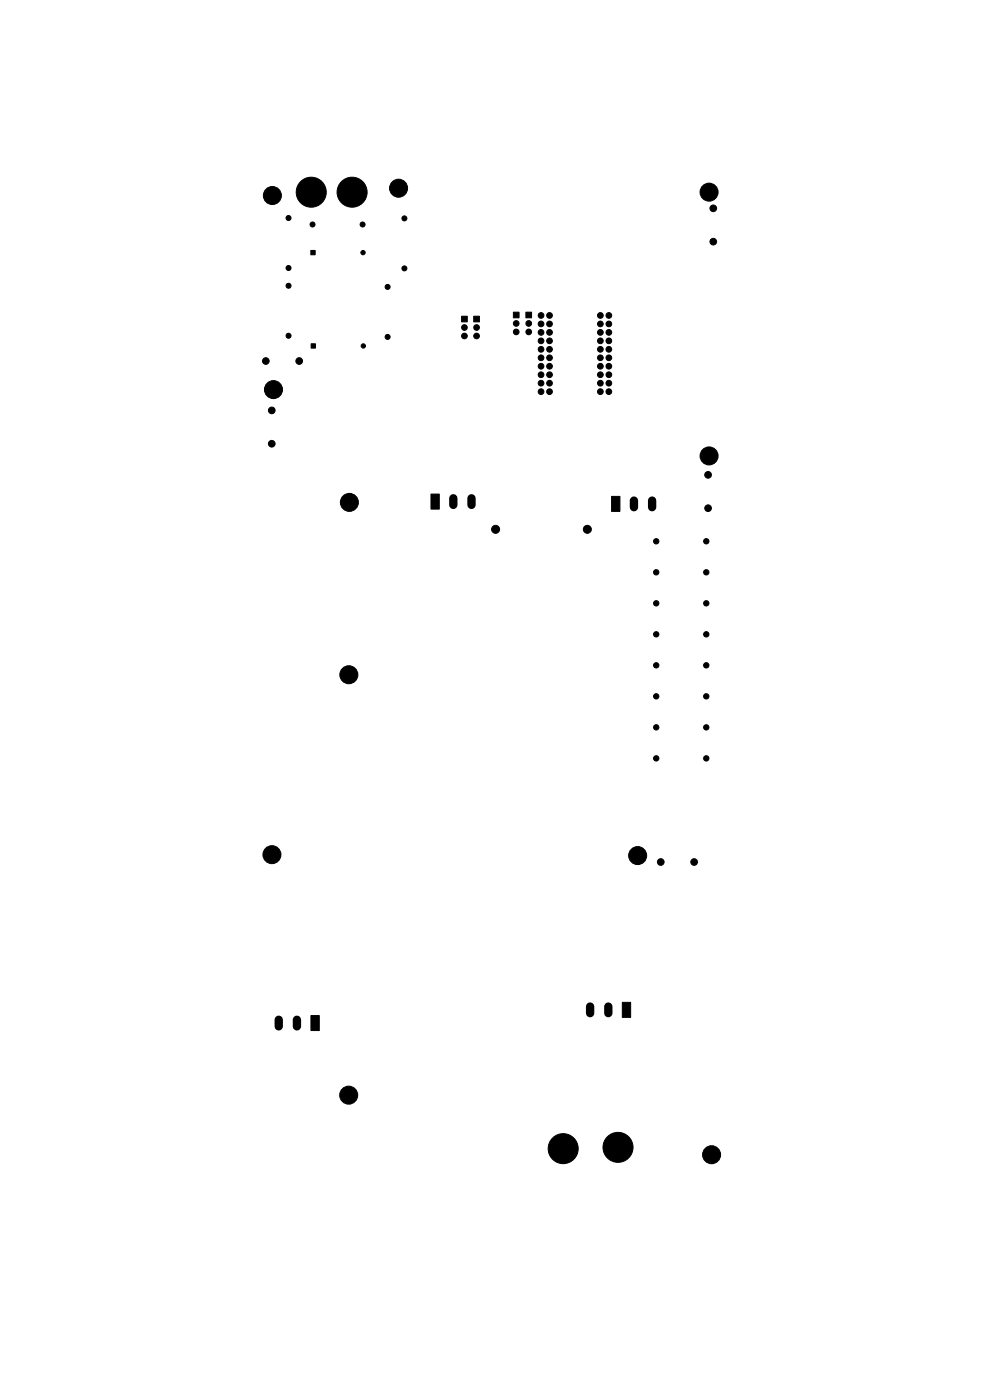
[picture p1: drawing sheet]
<svg xmlns="http://www.w3.org/2000/svg" width="297mm" height="420mm" viewBox="0 0 297 420" stroke-linecap="round" stroke-linejoin="round" font-family="sans-serif">
<g fill="#000" stroke="#000" stroke-width=".3">
<path d="M93.1 75.1h1.3v1.3h-1.3zM138.3 94.9h1.7v1.7h-1.7zM142 94.9h1.7v1.7h-1.7zM153.9 93.6h1.7v1.7h-1.7zM157.6 93.6h1.7v1.7h-1.7zM93.2 103.1h1.3v1.3h-1.3zM129.2 148.2h2.5v4.5h-2.5zM183.3 148.9h2.5v4.5h-2.5zM93.2 304.7h2.5v4.5h-2.5zM186.5 300.7h2.5v4.5h-2.5z"/>
<circle cx="79.6" cy="58.7" r=".4"/>
<circle cx="80.2" cy="57.2" r=".4"/>
<circle cx="81.6" cy="58.7" r="2.7"/>
<circle cx="81.6" cy="56.6" r=".4"/>
<circle cx="83.1" cy="57.2" r=".4"/>
<circle cx="83.7" cy="58.7" r=".4"/>
<circle cx="89.9" cy="57.7" r=".45"/>
<circle cx="90.9" cy="55.3" r=".45"/>
<circle cx="93.3" cy="57.7" r="4.5"/>
<circle cx="93.3" cy="54.3" r=".45"/>
<circle cx="95.7" cy="55.3" r=".45"/>
<circle cx="96.7" cy="57.7" r=".45"/>
<circle cx="102.1" cy="57.7" r=".45"/>
<circle cx="103.1" cy="55.3" r=".45"/>
<circle cx="105.5" cy="57.7" r="4.5"/>
<circle cx="105.5" cy="54.3" r=".45"/>
<circle cx="107.9" cy="55.3" r=".45"/>
<circle cx="108.9" cy="57.7" r=".45"/>
<circle cx="117.4" cy="56.5" r=".4"/>
<circle cx="118" cy="55" r=".4"/>
<circle cx="118" cy="57.9" r=".4"/>
<circle cx="119.4" cy="58.5" r=".4"/>
<circle cx="119.4" cy="56.5" r="2.7"/>
<circle cx="119.5" cy="54.4" r=".4"/>
<circle cx="120.9" cy="55" r=".4"/>
<circle cx="120.9" cy="57.9" r=".4"/>
<circle cx="121.5" cy="56.5" r=".4"/>
<circle cx="210.5" cy="57.6" r=".4"/>
<circle cx="211.1" cy="56.2" r=".4"/>
<circle cx="211.1" cy="59.1" r=".4"/>
<circle cx="212.5" cy="57.6" r="2.7"/>
<circle cx="212.5" cy="59.7" r=".4"/>
<circle cx="212.5" cy="55.6" r=".4"/>
<circle cx="213.9" cy="59.1" r=".4"/>
<circle cx="213.9" cy="56.2" r=".4"/>
<circle cx="214.5" cy="57.6" r=".4"/>
<circle cx="80.2" cy="60.1" r=".4"/>
<circle cx="81.6" cy="60.7" r=".4"/>
<circle cx="83.1" cy="60.1" r=".4"/>
<circle cx="86.5" cy="65.4" r=".75"/>
<circle cx="90.9" cy="60" r=".45"/>
<circle cx="93.3" cy="61" r=".45"/>
<circle cx="93.7" cy="67.3" r=".75"/>
<circle cx="95.7" cy="60" r=".45"/>
<circle cx="103.1" cy="60" r=".45"/>
<circle cx="105.5" cy="61" r=".45"/>
<circle cx="107.9" cy="60" r=".45"/>
<circle cx="108.7" cy="67.3" r=".75"/>
<circle cx="108.8" cy="75.8" r=".65"/>
<circle cx="121.2" cy="65.5" r=".75"/>
<circle cx="213.8" cy="72.5" r="1"/>
<circle cx="213.8" cy="62.5" r="1"/>
<circle cx="86.5" cy="85.7" r=".75"/>
<circle cx="86.5" cy="80.4" r=".75"/>
<circle cx="116.2" cy="86.1" r=".75"/>
<circle cx="121.2" cy="80.5" r=".75"/>
<circle cx="139.2" cy="98.3" r=".85"/>
<circle cx="142.8" cy="98.3" r=".85"/>
<circle cx="154.7" cy="97" r=".85"/>
<circle cx="154.7" cy="99.6" r=".85"/>
<circle cx="158.5" cy="97" r=".85"/>
<circle cx="158.5" cy="99.6" r=".85"/>
<circle cx="162.1" cy="94.6" r=".86"/>
<circle cx="162.1" cy="99.7" r=".86"/>
<circle cx="162.1" cy="97.2" r=".86"/>
<circle cx="164.7" cy="97.2" r=".86"/>
<circle cx="164.7" cy="99.7" r=".86"/>
<circle cx="164.7" cy="94.6" r=".86"/>
<circle cx="179.9" cy="99.7" r=".86"/>
<circle cx="179.9" cy="94.6" r=".86"/>
<circle cx="179.9" cy="97.2" r=".86"/>
<circle cx="182.5" cy="97.2" r=".86"/>
<circle cx="182.5" cy="94.6" r=".86"/>
<circle cx="182.5" cy="99.7" r=".86"/>
<circle cx="79.7" cy="108.3" r="1"/>
<circle cx="79.9" cy="116.9" r=".4"/>
<circle cx="80.5" cy="115.4" r=".4"/>
<circle cx="80.5" cy="118.3" r=".4"/>
<circle cx="82" cy="118.9" r=".4"/>
<circle cx="82" cy="116.9" r="2.7"/>
<circle cx="82" cy="114.9" r=".4"/>
<circle cx="83.4" cy="115.4" r=".4"/>
<circle cx="83.4" cy="118.3" r=".4"/>
<circle cx="84" cy="116.9" r=".4"/>
<circle cx="86.5" cy="100.7" r=".75"/>
<circle cx="89.7" cy="108.3" r="1"/>
<circle cx="108.9" cy="103.8" r=".65"/>
<circle cx="116.2" cy="101.1" r=".75"/>
<circle cx="139.2" cy="100.8" r=".85"/>
<circle cx="142.8" cy="100.8" r=".85"/>
<circle cx="162.1" cy="117.5" r=".86"/>
<circle cx="162.1" cy="102.3" r=".86"/>
<circle cx="162.1" cy="109.9" r=".86"/>
<circle cx="162.1" cy="107.3" r=".86"/>
<circle cx="162.1" cy="104.8" r=".86"/>
<circle cx="162.1" cy="112.4" r=".86"/>
<circle cx="162.1" cy="115" r=".86"/>
<circle cx="164.7" cy="102.3" r=".86"/>
<circle cx="164.7" cy="117.5" r=".86"/>
<circle cx="164.7" cy="107.3" r=".86"/>
<circle cx="164.7" cy="112.4" r=".86"/>
<circle cx="164.7" cy="109.9" r=".86"/>
<circle cx="164.7" cy="104.8" r=".86"/>
<circle cx="164.7" cy="115" r=".86"/>
<circle cx="179.9" cy="117.5" r=".86"/>
<circle cx="179.9" cy="112.4" r=".86"/>
<circle cx="179.9" cy="115" r=".86"/>
<circle cx="179.9" cy="104.8" r=".86"/>
<circle cx="179.9" cy="107.3" r=".86"/>
<circle cx="179.9" cy="109.9" r=".86"/>
<circle cx="179.9" cy="102.3" r=".86"/>
<circle cx="182.5" cy="115" r=".86"/>
<circle cx="182.5" cy="109.9" r=".86"/>
<circle cx="182.5" cy="102.3" r=".86"/>
<circle cx="182.5" cy="112.4" r=".86"/>
<circle cx="182.5" cy="117.5" r=".86"/>
<circle cx="182.5" cy="107.3" r=".86"/>
<circle cx="182.5" cy="104.8" r=".86"/>
<circle cx="81.4" cy="123.1" r="1"/>
<circle cx="81.4" cy="133.1" r="1"/>
<circle cx="210.5" cy="136.8" r=".4"/>
<circle cx="211.1" cy="135.3" r=".4"/>
<circle cx="211.1" cy="138.2" r=".4"/>
<circle cx="212.5" cy="136.8" r="2.7"/>
<circle cx="212.5" cy="134.8" r=".4"/>
<circle cx="212.5" cy="138.8" r=".4"/>
<circle cx="213.9" cy="138.2" r=".4"/>
<circle cx="213.9" cy="135.3" r=".4"/>
<circle cx="214.5" cy="136.8" r=".4"/>
<circle cx="102.7" cy="150.7" r=".4"/>
<circle cx="103.3" cy="152.1" r=".4"/>
<circle cx="103.3" cy="149.3" r=".4"/>
<circle cx="104.7" cy="150.7" r="2.7"/>
<circle cx="104.7" cy="148.7" r=".4"/>
<circle cx="104.7" cy="152.7" r=".4"/>
<circle cx="106.1" cy="152.1" r=".4"/>
<circle cx="106.1" cy="149.3" r=".4"/>
<circle cx="106.7" cy="150.7" r=".4"/>
<circle cx="148.5" cy="158.8" r="1.2"/>
<circle cx="176" cy="158.8" r="1.2"/>
<circle cx="212.2" cy="142.5" r="1"/>
<circle cx="212.2" cy="152.5" r="1"/>
<circle cx="196.7" cy="171.7" r=".8"/>
<circle cx="196.7" cy="162.4" r=".8"/>
<circle cx="211.7" cy="171.7" r=".8"/>
<circle cx="211.7" cy="162.4" r=".8"/>
<circle cx="196.7" cy="181" r=".8"/>
<circle cx="196.7" cy="190.3" r=".8"/>
<circle cx="196.7" cy="199.6" r=".8"/>
<circle cx="211.7" cy="181" r=".8"/>
<circle cx="211.7" cy="190.3" r=".8"/>
<circle cx="211.7" cy="199.6" r=".8"/>
<circle cx="102.5" cy="202.4" r=".4"/>
<circle cx="103.1" cy="203.9" r=".4"/>
<circle cx="103.1" cy="201" r=".4"/>
<circle cx="104.5" cy="202.4" r="2.7"/>
<circle cx="104.5" cy="200.4" r=".4"/>
<circle cx="104.5" cy="204.4" r=".4"/>
<circle cx="106" cy="203.9" r=".4"/>
<circle cx="106" cy="201" r=".4"/>
<circle cx="106.6" cy="202.4" r=".4"/>
<circle cx="196.7" cy="208.9" r=".8"/>
<circle cx="196.7" cy="218.2" r=".8"/>
<circle cx="211.7" cy="208.9" r=".8"/>
<circle cx="211.7" cy="218.2" r=".8"/>
<circle cx="196.7" cy="227.5" r=".8"/>
<circle cx="211.7" cy="227.5" r=".8"/>
<circle cx="79.5" cy="256.4" r=".4"/>
<circle cx="80.1" cy="257.8" r=".4"/>
<circle cx="80.1" cy="255" r=".4"/>
<circle cx="81.5" cy="256.4" r="2.7"/>
<circle cx="81.5" cy="258.4" r=".4"/>
<circle cx="81.5" cy="254.4" r=".4"/>
<circle cx="82.9" cy="257.8" r=".4"/>
<circle cx="82.9" cy="255" r=".4"/>
<circle cx="83.5" cy="256.4" r=".4"/>
<circle cx="189.1" cy="256.7" r=".4"/>
<circle cx="189.7" cy="255.2" r=".4"/>
<circle cx="189.7" cy="258.1" r=".4"/>
<circle cx="191.1" cy="256.7" r="2.7"/>
<circle cx="191.1" cy="254.6" r=".4"/>
<circle cx="191.1" cy="258.7" r=".4"/>
<circle cx="192.5" cy="255.2" r=".4"/>
<circle cx="192.5" cy="258.1" r=".4"/>
<circle cx="193.1" cy="256.7" r=".4"/>
<circle cx="198" cy="258.6" r="1"/>
<circle cx="208" cy="258.6" r="1"/>
<circle cx="102.5" cy="328.5" r=".4"/>
<circle cx="103.1" cy="327.1" r=".4"/>
<circle cx="103.1" cy="330" r=".4"/>
<circle cx="104.5" cy="328.5" r="2.7"/>
<circle cx="104.5" cy="326.5" r=".4"/>
<circle cx="104.5" cy="330.6" r=".4"/>
<circle cx="105.9" cy="330" r=".4"/>
<circle cx="105.9" cy="327.1" r=".4"/>
<circle cx="106.5" cy="328.5" r=".4"/>
<circle cx="165.4" cy="344.6" r=".45"/>
<circle cx="166.4" cy="347" r=".45"/>
<circle cx="166.4" cy="342.2" r=".45"/>
<circle cx="168.8" cy="344.6" r="4.5"/>
<circle cx="168.8" cy="341.2" r=".45"/>
<circle cx="168.8" cy="348" r=".45"/>
<circle cx="171.2" cy="347" r=".45"/>
<circle cx="171.2" cy="342.2" r=".45"/>
<circle cx="172.2" cy="344.6" r=".45"/>
<circle cx="181.8" cy="344.2" r=".45"/>
<circle cx="182.8" cy="346.6" r=".45"/>
<circle cx="182.8" cy="341.8" r=".45"/>
<circle cx="185.2" cy="344.2" r="4.5"/>
<circle cx="185.2" cy="340.8" r=".45"/>
<circle cx="185.2" cy="347.6" r=".45"/>
<circle cx="187.6" cy="346.6" r=".45"/>
<circle cx="187.6" cy="341.8" r=".45"/>
<circle cx="188.6" cy="344.2" r=".45"/>
<circle cx="211.2" cy="346.4" r=".4"/>
<circle cx="211.8" cy="345" r=".4"/>
<circle cx="211.8" cy="347.8" r=".4"/>
<circle cx="213.3" cy="346.4" r="2.7"/>
<circle cx="213.3" cy="348.4" r=".4"/>
<circle cx="213.3" cy="344.4" r=".4"/>
<circle cx="214.7" cy="347.8" r=".4"/>
<circle cx="214.7" cy="345" r=".4"/>
<circle cx="215.3" cy="346.4" r=".4"/>
</g>
<path d="M135.9 149.5v2M141.3 149.5v2M190 150.2v2M195.4 150.2v2M83.5 305.9v2M89 305.9v2M176.9 302v2M182.3 302v2" fill="none" stroke="#000" stroke-width="2.5"/>
</svg>
